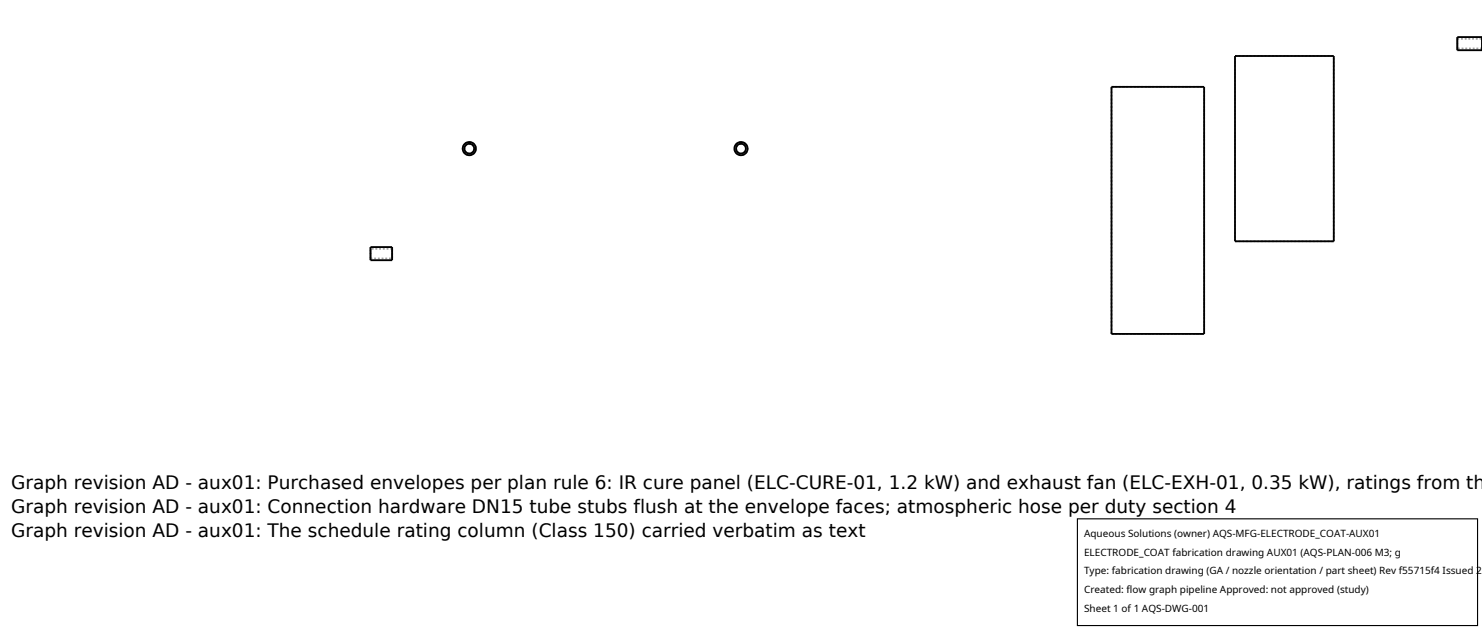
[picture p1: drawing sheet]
<svg xmlns="http://www.w3.org/2000/svg" width="212mm" height="90mm" viewBox="0 0 212 90" stroke-linecap="round" stroke-linejoin="round" font-family="sans-serif">
<defs><g id="words">
<g font-size="2.6">
<text x="1.6" y="69.8">Graph revision AD - aux01: Purchased envelopes per plan rule 6: IR cure panel (ELC-CURE-01, 1.2 kW) and exhaust fan (ELC-EXH-01, 0.35 kW), ratings from th</text>
<text x="1.6" y="73.3">Graph revision AD - aux01: Connection hardware DN15 tube stubs flush at the envelope faces; atmospheric hose per duty section 4</text>
<text x="1.6" y="76.7">Graph revision AD - aux01: The schedule rating column (Class 150) carried verbatim as text</text>
</g>
<g font-size="1.4">
<text x="154.8" y="76.6">Aqueous Solutions (owner) AQS-MFG-ELECTRODE_COAT-AUX01</text>
<text x="154.8" y="79.3">ELECTRODE_COAT fabrication drawing AUX01 (AQS-PLAN-006 M3; g</text>
<text x="154.8" y="82">Type: fabrication drawing (GA / nozzle orientation / part sheet) Rev f55715f4 Issued 2</text>
<text x="154.8" y="84.7">Created: flow graph pipeline Approved: not approved (study)</text>
<text x="154.8" y="87.4">Sheet 1 of 1 AQS-DWG-001</text>
</g>
</g></defs>
<g fill="none" stroke="#a0a0a0" stroke-width=".26" stroke-dasharray=".3 .3" stroke-linecap="butt">
<path d="M158.7 12.4h13.3M176.4 8h14.1M208.1 7.2v-1.9M208.1 5.5h3.6M208.1 5.5v1.4M208.1 6.9v-1.4M211.7 7.2v-1.9M211.7 5.5v1.4M211.7 6.9v-1.4M211.7 6.9h-3.6M52.9 35.3v1.9M52.9 35.5v1.4"/>
<path d="M52.9 36.9v-1.4M52.9 36.9h3.1M56 35.3v1.9M56 35.5h-3.1M56 35.5v1.4M56 36.9v-1.4M67 20.3l.7 .2 .2 .4 .1 .3-.3 .7-.3 .2-.3 .1-.4-.1-.3-.2-.2-.3-.1-.4 .2-.6 .4-.2 .3-.1M67 20.5l.5 .2 .2 .5-.2 .5-.5 .2-.5-.2-.2-.4 .2-.5 .5-.3M105.8 20.3l-.6 .2-.2 .4-.1 .3 .2 .7 .4 .2 .3 .1 .4-.1 .3-.2 .2-.3 .1-.4-.3-.6-.3-.2-.4-.1M105.8 20.5l-.4 .2-.3 .5 .2 .5 .5 .2 .5-.2 .2-.4-.2-.5-.5-.3M176.4 34.5h14.1M176.4 34.5v-26.5"/>
<path d="M190.5 34.5v-26.5M158.7 47.7h13.3M158.7 47.7v-35.3M172 47.7v-35.3"/>
</g>
<g fill="none" stroke="#000" stroke-width=".26">
<path d="M158.7 12.4h13.3v35.3h-13.3zM176.4 8h14.1v26.5h-14.1zM208.1 5.3h3.6v1.9h-3.6zM52.9 35.3h3.1v1.9h-3.1z"/>
<circle cx="67" cy="21.2" r=".94"/>
<circle cx="67" cy="21.2" r=".7"/>
<circle cx="105.8" cy="21.2" r=".7"/>
<circle cx="105.8" cy="21.2" r=".94"/>
</g>
<path d="M153.9 74.1h57.1v15.2h-57.1z" fill="#fff" stroke="#000" stroke-width=".16"/>
<use href="#words"/>
</svg>
